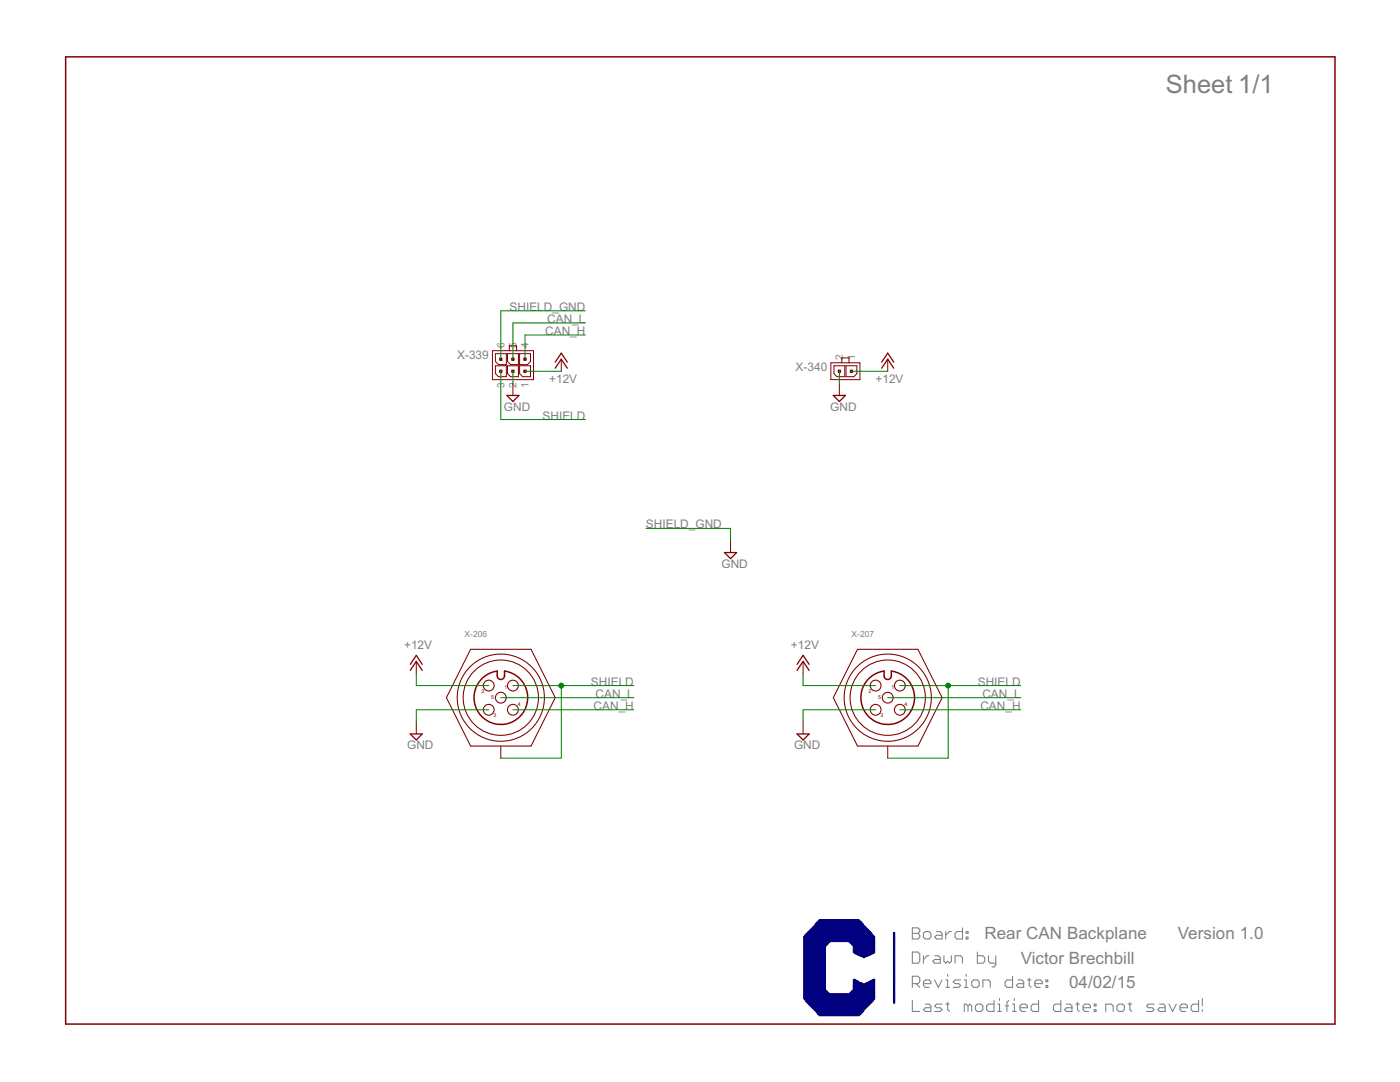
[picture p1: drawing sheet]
<svg xmlns="http://www.w3.org/2000/svg" width="279mm" height="216mm" viewBox="0 0 279 216" stroke-linecap="round" stroke-linejoin="round" font-family="sans-serif">
<defs><g id="words">
<text font-size="5.7" fill="#808080" x="232.7" y="18.6">Sheet 1/1</text>
<g font-size="3.8" fill="#808080">
<text x="196.5" y="187.5">Rear CAN Backplane</text>
<text x="235.1" y="187.5">Version 1.0</text>
<text x="203.7" y="192.3">Victor Brechbill</text>
<text x="213.3" y="197.1">04/02/15</text>
</g>
<g font-size="2.6" fill="#808080">
<text x="101.7" y="62">SHIELD_GND</text>
<text x="109.2" y="64.4">CAN_L</text>
<text x="91.2" y="71.7">X-339</text>
<text x="108.8" y="66.8">CAN_H</text>
<text x="109.6" y="76.5">+12V</text>
<text x="158.8" y="74.1">X-340</text>
<text x="174.7" y="76.5">+12V</text>
<text x="100.6" y="81.9">GND</text>
<text x="108.3" y="83.7">SHIELD</text>
<text x="165.7" y="81.9">GND</text>
<text x="128.9" y="105.4">SHIELD_GND</text>
<text x="144" y="113.3">GND</text>
<text x="80.7" y="129.6">+12V</text>
<text x="157.9" y="129.6">+12V</text>
<text x="117.9" y="136.8">SHIELD</text>
<text x="195.1" y="136.8">SHIELD</text>
<text x="118.5" y="141.6">CAN_H</text>
<text x="118.9" y="139.2">CAN_L</text>
<text x="195.7" y="141.6">CAN_H</text>
<text x="196.1" y="139.2">CAN_L</text>
<text x="81.3" y="149.5">GND</text>
<text x="158.5" y="149.5">GND</text>
</g>
<g font-size="2.3" fill="#808080">
<text x="100.7" y="69.4" transform="rotate(-90 100.7 69.4)">6</text>
<text x="103.1" y="69.4" transform="rotate(-90 103.1 69.4)">5</text>
<text x="105.5" y="69.4" transform="rotate(-90 105.5 69.4)">4</text>
<text x="168.2" y="71.9" transform="rotate(-90 168.2 71.9)">2</text>
<text x="170.6" y="71.9" transform="rotate(-90 170.6 71.9)">1</text>
<text x="100.7" y="77.4" transform="rotate(-90 100.7 77.4)">3</text>
<text x="103.1" y="77.4" transform="rotate(-90 103.1 77.4)">2</text>
<text x="105.5" y="77.4" transform="rotate(-90 105.5 77.4)">1</text>
</g>
<g font-size="1.9" fill="#808080">
<text x="92.7" y="127.1">X-206</text>
<text x="169.9" y="127.1">X-207</text>
</g>
<g font-size="1.2" fill="#800000">
<text x="100.7" y="137.5">1</text>
<text x="177.9" y="137.5">1</text>
<text x="96.1" y="138.2">2</text>
<text x="98" y="139.4">5</text>
<text x="98.5" y="143.1">3</text>
<text x="103.3" y="140.9">4</text>
<text x="173.3" y="138.2">2</text>
<text x="175.2" y="139.4">5</text>
<text x="175.7" y="143.1">3</text>
<text x="180.5" y="140.9">4</text>
</g>
</g></defs>
<g fill="#808080" stroke="#808080" stroke-width=".21">
<path d="M182.1 185.1v2.3z"/>
<path d="M182.1 185.1h1.1z"/>
<path d="M183.2 185.1l.4 .4z"/>
<path d="M183.6 185.5v.4z"/>
<path d="M183.6 185.9l-.4 .3z"/>
<path d="M183.2 186.2l.4 .4z"/>
<path d="M183.6 186.6v.4z"/>
<path d="M183.6 187l-.4 .4z"/>
<path d="M182.1 187.4h1.1z"/>
<path d="M182.1 186.2h1.1z"/>
<path d="M184.7 187.4h.7z"/>
<path d="M185.8 187l-.4 .4z"/>
<path d="M185.8 186.2v.8z"/>
<path d="M185.4 185.9l.4 .3z"/>
<path d="M184.7 185.9h.7z"/>
<path d="M184.3 186.2l.4-.3z"/>
<path d="M184.3 186.2v.8z"/>
<path d="M184.3 187l.4 .4z"/>
<path d="M186.9 185.9h.7z"/>
<path d="M187.6 185.9l.4 .3z"/>
<path d="M188 186.2v1.2z"/>
<path d="M186.9 187.4h1.1z"/>
<path d="M186.5 187l.4 .4z"/>
<path d="M186.5 187l.4-.4z"/>
<path d="M186.9 186.6h1.1z"/>
<path d="M188.7 185.9v1.5z"/>
<path d="M188.7 186.6l.8-.7z"/>
<path d="M189.5 185.9h.4z"/>
<path d="M192.1 185.1v2.3z"/>
<path d="M191 187.4h1.1z"/>
<path d="M190.6 187l.4 .4z"/>
<path d="M190.6 186.2v.8z"/>
<path d="M190.6 186.2l.4-.3z"/>
<path d="M191 185.9h1.1z"/>
<path d="M192.8 185.9h.4z"/>
<path d="M193.2 185.9v.3z"/>
<path d="M192.8 186.2h.4z"/>
<path d="M192.8 185.9v.3z"/>
<path d="M192.8 187h.4z"/>
<path d="M193.2 187v.4z"/>
<path d="M192.8 187.4h.4z"/>
<path d="M192.8 187v.4z"/>
<path d="M182.1 194.8v2.2z"/>
<path d="M182.1 194.8h1.1z"/>
<path d="M183.2 194.8l.4 .4z"/>
<path d="M183.6 195.2v.7z"/>
<path d="M183.6 195.9l-.4 .4z"/>
<path d="M182.1 196.3h1.1z"/>
<path d="M182.8 196.3l.8 .7z"/>
<path d="M184.7 197h.7z"/>
<path d="M184.3 196.6l.4 .4z"/>
<path d="M184.3 195.9v.7z"/>
<path d="M184.3 195.9l.4-.4z"/>
<path d="M184.7 195.5h.7z"/>
<path d="M185.4 195.5l.4 .4z"/>
<path d="M185.8 195.9v.4z"/>
<path d="M184.3 196.3h1.5z"/>
<path d="M186.5 195.5l.8 1.5z"/>
<path d="M188 195.5l-.7 1.5z"/>
<path d="M188.7 195.5h.4z"/>
<path d="M189.1 195.5v1.5z"/>
<path d="M188.7 197h.8z"/>
<path d="M189.1 194.4v.4z"/>
<path d="M190.2 197h1.1z"/>
<path d="M191.7 196.6l-.4 .4z"/>
<path d="M191.3 196.3l.4 .3z"/>
<path d="M190.6 196.3h.7z"/>
<path d="M190.2 195.9l.4 .4z"/>
<path d="M190.2 195.9l.4-.4z"/>
<path d="M190.6 195.5h1.1z"/>
<path d="M192.4 195.5h.4z"/>
<path d="M192.8 195.5v1.5z"/>
<path d="M192.4 197h.8z"/>
<path d="M192.8 194.4v.4z"/>
<path d="M194.3 197h.8z"/>
<path d="M195.4 196.6l-.3 .4z"/>
<path d="M195.4 195.9v.7z"/>
<path d="M195.1 195.5l.3 .4z"/>
<path d="M194.3 195.5h.8z"/>
<path d="M193.9 195.9l.4-.4z"/>
<path d="M193.9 195.9v.7z"/>
<path d="M193.9 196.6l.4 .4z"/>
<path d="M196.2 195.5v1.5z"/>
<path d="M196.2 195.5h1.1z"/>
<path d="M197.3 195.5l.3 .4z"/>
<path d="M197.6 195.9v1.1z"/>
<path d="M202.1 194.8v2.2z"/>
<path d="M201 197h1.1z"/>
<path d="M200.6 196.6l.4 .4z"/>
<path d="M200.6 195.9v.7z"/>
<path d="M200.6 195.9l.4-.4z"/>
<path d="M201 195.5h1.1z"/>
<path d="M203.2 195.5h.7z"/>
<path d="M203.9 195.5l.4 .4z"/>
<path d="M204.3 195.9v1.1z"/>
<path d="M203.2 197h1.1z"/>
<path d="M202.8 196.6l.4 .4z"/>
<path d="M202.8 196.6l.4-.3z"/>
<path d="M203.2 196.3h1.1z"/>
<path d="M205.4 195.2v1.4z"/>
<path d="M205.4 196.6l.4 .4z"/>
<path d="M205 195.5h.8z"/>
<path d="M206.9 197h.7z"/>
<path d="M206.5 196.6l.4 .4z"/>
<path d="M206.5 195.9v.7z"/>
<path d="M206.9 195.5l-.4 .4z"/>
<path d="M206.9 195.5h.7z"/>
<path d="M207.6 195.5l.4 .4z"/>
<path d="M208 195.9v.4z"/>
<path d="M206.5 196.3h1.5z"/>
<path d="M208.7 195.5h.4z"/>
<path d="M209.1 195.5v.4z"/>
<path d="M208.7 195.9h.4z"/>
<path d="M208.7 195.5v.4z"/>
<path d="M208.7 196.6h.4z"/>
<path d="M209.1 196.6v.4z"/>
<path d="M208.7 197h.4z"/>
<path d="M208.7 196.6v.4z"/>
<path d="M182.1 199.6v2.2z"/>
<path d="M182.1 201.8h1.5z"/>
<path d="M184.7 200.4h.7z"/>
<path d="M185.4 200.4l.4 .3z"/>
<path d="M185.8 200.7v1.1z"/>
<path d="M184.7 201.8h1.1z"/>
<path d="M184.3 201.5l.4 .3z"/>
<path d="M184.3 201.5l.4-.4z"/>
<path d="M184.7 201.1h1.1z"/>
<path d="M186.5 201.8h1.1z"/>
<path d="M187.6 201.8l.4-.3z"/>
<path d="M187.6 201.1l.4 .4z"/>
<path d="M186.9 201.1h.7z"/>
<path d="M186.5 200.7l.4 .4z"/>
<path d="M186.5 200.7l.4-.3z"/>
<path d="M186.9 200.4h1.1z"/>
<path d="M189.1 200v1.5z"/>
<path d="M189.1 201.5l.4 .3z"/>
<path d="M188.7 200.4h.8z"/>
<path d="M192.4 200.4v1.4z"/>
<path d="M192.4 200.4h.4z"/>
<path d="M192.8 200.4l.4 .3z"/>
<path d="M193.2 200.7v1.1z"/>
<path d="M193.2 200.7l.4-.3z"/>
<path d="M193.6 200.4l.3 .3z"/>
<path d="M193.9 200.7v1.1z"/>
<path d="M195.1 201.8h.7z"/>
<path d="M195.8 201.8l.4-.3z"/>
<path d="M196.2 200.7v.8z"/>
<path d="M195.8 200.4l.4 .3z"/>
<path d="M195.1 200.4h.7z"/>
<path d="M194.7 200.7l.4-.3z"/>
<path d="M194.7 200.7v.8z"/>
<path d="M194.7 201.5l.4 .3z"/>
<path d="M198.4 199.6v2.2z"/>
<path d="M197.3 201.8h1.1z"/>
<path d="M196.9 201.5l.4 .3z"/>
<path d="M196.9 200.7v.8z"/>
<path d="M196.9 200.7l.4-.3z"/>
<path d="M197.3 200.4h1.1z"/>
<path d="M199.1 200.4h.4z"/>
<path d="M199.5 200.4v1.4z"/>
<path d="M199.1 201.8h.8z"/>
<path d="M199.5 199.2v.4z"/>
<path d="M201 200v1.8z"/>
<path d="M201 200l.3-.4z"/>
<path d="M200.6 200.7h.7z"/>
<path d="M202.1 200.4h.3z"/>
<path d="M202.4 200.4v1.4z"/>
<path d="M202.1 201.8h.7z"/>
<path d="M202.4 199.2v.4z"/>
<path d="M203.9 201.8h.8z"/>
<path d="M203.6 201.5l.3 .3z"/>
<path d="M203.6 200.7v.8z"/>
<path d="M203.6 200.7l.3-.3z"/>
<path d="M203.9 200.4h.8z"/>
<path d="M204.7 200.4l.3 .3z"/>
<path d="M205 200.7v.4z"/>
<path d="M203.6 201.1h1.4z"/>
<path d="M207.3 199.6v2.2z"/>
<path d="M206.1 201.8h1.2z"/>
<path d="M205.8 201.5l.3 .3z"/>
<path d="M205.8 200.7v.8z"/>
<path d="M205.8 200.7l.3-.3z"/>
<path d="M206.1 200.4h1.2z"/>
<path d="M211.7 199.6v2.2z"/>
<path d="M210.6 201.8h1.1z"/>
<path d="M210.2 201.5l.4 .3z"/>
<path d="M210.2 200.7v.8z"/>
<path d="M210.2 200.7l.4-.3z"/>
<path d="M210.6 200.4h1.1z"/>
<path d="M212.8 200.4h.8z"/>
<path d="M213.6 200.4l.3 .3z"/>
<path d="M213.9 200.7v1.1z"/>
<path d="M212.8 201.8h1.1z"/>
<path d="M212.4 201.5l.4 .3z"/>
<path d="M212.8 201.1l-.4 .4z"/>
<path d="M212.8 201.1h1.1z"/>
<path d="M215 200v1.5z"/>
<path d="M215 201.5l.4 .3z"/>
<path d="M214.7 200.4h.7z"/>
<path d="M216.5 201.8h.8z"/>
<path d="M216.2 201.5l.3 .3z"/>
<path d="M216.2 200.7v.8z"/>
<path d="M216.2 200.7l.3-.3z"/>
<path d="M216.5 200.4h.8z"/>
<path d="M217.3 200.4l.3 .3z"/>
<path d="M217.6 200.7v.4z"/>
<path d="M216.2 201.1h1.4z"/>
<path d="M218.4 200.4h.3z"/>
<path d="M218.7 200.4v.3z"/>
<path d="M218.4 200.7h.3z"/>
<path d="M218.4 200.4v.3z"/>
<path d="M218.4 201.5h.3z"/>
<path d="M218.7 201.5v.3z"/>
<path d="M218.4 201.8h.3z"/>
<path d="M218.4 201.5v.3z"/>
<path d="M220.7 200.4v1.4z"/>
<path d="M220.7 200.4h1.1z"/>
<path d="M221.8 200.4l.4 .3z"/>
<path d="M222.2 200.7v1.1z"/>
<path d="M223.3 201.8h.7z"/>
<path d="M224 201.8l.4-.3z"/>
<path d="M224.4 200.7v.8z"/>
<path d="M224 200.4l.4 .3z"/>
<path d="M223.3 200.4h.7z"/>
<path d="M222.9 200.7l.4-.3z"/>
<path d="M222.9 200.7v.8z"/>
<path d="M222.9 201.5l.4 .3z"/>
<path d="M225.5 200v1.5z"/>
<path d="M225.5 201.5l.4 .3z"/>
<path d="M225.1 200.4h.8z"/>
<path d="M228.8 201.8h1.1z"/>
<path d="M229.9 201.8l.4-.3z"/>
<path d="M229.9 201.1l.4 .4z"/>
<path d="M229.2 201.1h.7z"/>
<path d="M228.8 200.7l.4 .4z"/>
<path d="M228.8 200.7l.4-.3z"/>
<path d="M229.2 200.4h1.1z"/>
<path d="M231.4 200.4h.8z"/>
<path d="M232.2 200.4l.3 .3z"/>
<path d="M232.5 200.7v1.1z"/>
<path d="M231.4 201.8h1.1z"/>
<path d="M231.1 201.5l.3 .3z"/>
<path d="M231.4 201.1l-.3 .4z"/>
<path d="M231.4 201.1h1.1z"/>
<path d="M233.3 200.4l.7 1.4z"/>
<path d="M234.8 200.4l-.8 1.4z"/>
<path d="M235.9 201.8h.7z"/>
<path d="M235.5 201.5l.4 .3z"/>
<path d="M235.5 200.7v.8z"/>
<path d="M235.5 200.7l.4-.3z"/>
<path d="M235.9 200.4h.7z"/>
<path d="M236.6 200.4l.4 .3z"/>
<path d="M237 200.7v.4z"/>
<path d="M235.5 201.1h1.5z"/>
<path d="M239.2 199.6v2.2z"/>
<path d="M238.1 201.8h1.1z"/>
<path d="M237.7 201.5l.4 .3z"/>
<path d="M237.7 200.7v.8z"/>
<path d="M237.7 200.7l.4-.3z"/>
<path d="M238.1 200.4h1.1z"/>
<path d="M239.9 201.5v.3z"/>
<path d="M239.9 199.2v1.5z"/>
<path d="M182.1 190v2.2z"/>
<path d="M182.1 192.2h1.1z"/>
<path d="M183.6 191.8l-.4 .4z"/>
<path d="M183.6 190.3v1.5z"/>
<path d="M183.2 190l.4 .3z"/>
<path d="M182.1 190h1.1z"/>
<path d="M184.3 190.7v1.5z"/>
<path d="M185 190.7l-.7 .8z"/>
<path d="M185 190.7h.4z"/>
<path d="M186.5 190.7h.8z"/>
<path d="M187.3 190.7l.3 .4z"/>
<path d="M187.6 191.1v1.1z"/>
<path d="M186.5 192.2h1.1z"/>
<path d="M186.2 191.8l.3 .4z"/>
<path d="M186.2 191.8l.3-.3z"/>
<path d="M186.5 191.5h1.1z"/>
<path d="M188.4 190.7v1.1z"/>
<path d="M188.4 191.8l.3 .4z"/>
<path d="M188.7 192.2l.4-.4z"/>
<path d="M189.1 191.8l.4 .4z"/>
<path d="M189.5 192.2l.4-.4z"/>
<path d="M189.9 190.7v1.1z"/>
<path d="M190.6 190.7v1.5z"/>
<path d="M190.6 190.7h1.1z"/>
<path d="M191.7 190.7l.4 .4z"/>
<path d="M192.1 191.1v1.1z"/>
<path d="M195.1 190v2.2z"/>
<path d="M195.1 192.2h1.1z"/>
<path d="M196.2 192.2l.3-.4z"/>
<path d="M196.5 191.1v.7z"/>
<path d="M196.2 190.7l.3 .4z"/>
<path d="M195.1 190.7h1.1z"/>
<path d="M197.3 190.7v1.1z"/>
<path d="M197.3 191.8l.3 .4z"/>
<path d="M197.6 192.2h1.1z"/>
<path d="M198.7 190.7v1.9z"/>
<path d="M198.7 192.6l-.3 .3z"/>
<path d="M198 192.9h.4z"/>
</g>
<g fill="#800000" stroke="#800000" stroke-width=".2">
<path d="M99.9 148.9v2.4z"/>
<path d="M112 71.7v2.4z"/>
<path d="M102.4 76.5v2.4z"/>
<path d="M177.2 71.7v2.4z"/>
<path d="M167.5 76.5v2.4z"/>
<path d="M83.1 132v2.4z"/>
<path d="M83.1 144v2.5z"/>
<path d="M177.2 148.9v2.4z"/>
<path d="M160.3 132v2.4z"/>
<path d="M160.3 144v2.5z"/>
<path d="M99.5 75.2h1.5z"/>
<path d="M101 73v2.2z"/>
<path d="M98.9 73h2.1z"/>
<path d="M98.9 73v1.5z"/>
<path d="M98.9 74.5l.6 .7z"/>
<path d="M101.9 75.2h1.6z"/>
<path d="M103.5 73v2.2z"/>
<path d="M101.3 73h2.2z"/>
<path d="M101.3 73v1.5z"/>
<path d="M101.3 74.5l.6 .7z"/>
<path d="M104.3 75.2h1.6z"/>
<path d="M105.9 73v2.2z"/>
<path d="M103.7 73h2.2z"/>
<path d="M103.7 73v1.5z"/>
<path d="M103.7 74.5l.6 .7z"/>
<path d="M99.5 72.7h1.5z"/>
<path d="M101 70.6v2.1z"/>
<path d="M98.9 70.6h2.1z"/>
<path d="M98.9 70.6v1.5z"/>
<path d="M98.9 72.1l.6 .6z"/>
<path d="M101.9 72.7h1.6z"/>
<path d="M103.5 70.6v2.1z"/>
<path d="M101.3 70.6h2.2z"/>
<path d="M101.3 70.6v1.5z"/>
<path d="M101.3 72.1l.6 .6z"/>
<path d="M105.9 70.6v1.5z"/>
<path d="M103.7 70.6h2.2z"/>
<path d="M103.7 70.6v2.1z"/>
<path d="M103.7 72.7h1.6z"/>
<path d="M105.3 72.7l.6-.6z"/>
<path d="M98.3 70v5.8z"/>
<path d="M98.3 75.8h8.2z"/>
<path d="M106.5 70v5.8z"/>
<path d="M103.1 70h3.4z"/>
<path d="M101.6 70h1.5z"/>
<path d="M98.3 70h3.3z"/>
<path d="M101.6 69v1z"/>
<path d="M101.6 69h1.5z"/>
<path d="M103.1 69v1z"/>
<path d="M167 75.2h1.6z"/>
<path d="M168.6 73v2.2z"/>
<path d="M166.4 73h2.2z"/>
<path d="M166.4 73v1.5z"/>
<path d="M166.4 74.5l.6 .7z"/>
<path d="M171 73v1.5z"/>
<path d="M168.8 73h2.2z"/>
<path d="M168.8 73v2.2z"/>
<path d="M168.8 75.2h1.6z"/>
<path d="M171 74.5l-.6 .7z"/>
<path d="M165.8 72.4v3.4z"/>
<path d="M165.8 75.8h5.8z"/>
<path d="M171.6 72.4v3.4z"/>
<path d="M169.4 72.4h2.2z"/>
<path d="M168 72.4h1.4z"/>
<path d="M165.8 72.4h2.2z"/>
<path d="M168 71.4v1z"/>
<path d="M168 71.4h1.4z"/>
<path d="M169.4 71.4v1z"/>
<path d="M145.8 107.8v2.5z"/>
</g>
<g fill="none" stroke="#800000" stroke-width=".21">
<circle cx="97.5" cy="136.8" r="1.08"/>
<circle cx="99.9" cy="139.2" r="7.5"/>
<circle cx="99.9" cy="139.2" r="8.7"/>
<circle cx="99.9" cy="139.2" r="1.08"/>
<circle cx="102.4" cy="136.8" r="1.08"/>
<circle cx="174.8" cy="136.8" r="1.08"/>
<circle cx="177.2" cy="139.2" r="7.5"/>
<circle cx="177.2" cy="139.2" r="8.7"/>
<circle cx="177.2" cy="139.2" r="1.08"/>
<circle cx="179.6" cy="136.8" r="1.08"/>
<circle cx="97.5" cy="141.6" r="1.08"/>
<circle cx="102.4" cy="141.6" r="1.08"/>
<circle cx="174.8" cy="141.6" r="1.08"/>
<circle cx="179.6" cy="141.6" r="1.08"/>
</g>
<g fill="#800000" stroke="#800000" stroke-width=".21">
<path d="M93.9 148.9h12.1z"/>
<path d="M93.9 129.6h12.1z"/>
<path d="M106 129.6l4.8 9.6z"/>
<path d="M110.8 139.2l-4.8 9.7z"/>
<path d="M93.9 129.6l-4.8 9.6z"/>
<path d="M89.1 139.2l4.8 9.7z"/>
<path d="M171.1 148.9h12.1z"/>
<path d="M171.1 129.6h12.1z"/>
<path d="M183.2 129.6l4.8 9.6z"/>
<path d="M188 139.2l-4.8 9.7z"/>
<path d="M171.1 129.6l-4.8 9.6z"/>
<path d="M166.3 139.2l4.8 9.7z"/>
</g>
<g fill="#800000" stroke="#800000" stroke-width=".3">
<path d="M100.7 133.9v1z"/>
<path d="M99.2 133.9v1z"/>
<path d="M13.1 11.3v193z"/>
<path d="M13.1 204.3h253.3z"/>
<path d="M266.4 11.3v193z"/>
<path d="M13.1 11.3h253.3z"/>
<path d="M177.9 133.9v1z"/>
<path d="M176.4 133.9v1z"/>
</g>
<path d="M99.2 134.9a.73 .73 0 0 0 .8 .7 .73 .73 0 0 0 .7-.7M99.2 133.9a5.4 5.4 0 0 0-3.7 8.2 5.4 5.4 0 0 0 9 0 5.4 5.4 0 0 0-3.8-8.2M176.4 134.9a.72 .72 0 0 0 .8 .7 .72 .72 0 0 0 .7-.7M176.4 133.9a5.4 5.4 0 0 0-3.7 8.2 5.4 5.4 0 0 0 9 0 5.4 5.4 0 0 0-3.8-8.2" fill="none" stroke="#800000" stroke-width=".3"/>
<g fill="#800000" stroke="#800000" stroke-width=".25">
<path d="M112 71.7l1.2 1.8z"/>
<path d="M112 71.7l-1.2 1.8z"/>
<path d="M112 70.5l1.2 1.8z"/>
<path d="M112 70.5l-1.2 1.8z"/>
<path d="M101.2 78.9h2.4z"/>
<path d="M103.6 78.9l-1.2 1.2z"/>
<path d="M101.2 78.9l1.2 1.2z"/>
<path d="M177.2 71.7l1.2 1.8z"/>
<path d="M177.2 71.7l-1.2 1.8z"/>
<path d="M177.2 70.5l1.2 1.8z"/>
<path d="M177.2 70.5l-1.2 1.8z"/>
<path d="M166.3 78.9h2.4z"/>
<path d="M168.7 78.9l-1.2 1.2z"/>
<path d="M166.3 78.9l1.2 1.2z"/>
<path d="M83.1 132l1.2 1.8z"/>
<path d="M83.1 132l-1.2 1.8z"/>
<path d="M83.1 130.8l1.2 1.8z"/>
<path d="M83.1 130.8l-1.2 1.8z"/>
<path d="M81.9 146.5h2.4z"/>
<path d="M84.3 146.5l-1.2 1.2z"/>
<path d="M81.9 146.5l1.2 1.2z"/>
<path d="M160.3 132l1.2 1.8z"/>
<path d="M160.3 132l-1.2 1.8z"/>
<path d="M160.3 130.8l1.2 1.8z"/>
<path d="M160.3 130.8l-1.2 1.8z"/>
<path d="M159.1 146.5h2.4z"/>
<path d="M161.5 146.5l-1.2 1.2z"/>
<path d="M159.1 146.5l1.2 1.2z"/>
<path d="M144.6 110.3h2.4z"/>
<path d="M147 110.3l-1.2 1.2z"/>
<path d="M144.6 110.3l1.2 1.2z"/>
</g>
<g fill="#800000" stroke="#800000" stroke-width=".2">
<path d="M99.7 71.4h.5v.5h-.5z"/>
<path d="M99.7 73.9h.5v.4h-.5z"/>
<path d="M102.1 73.9h.5v.4h-.5z"/>
<path d="M102.1 71.4h.5v.5h-.5z"/>
<path d="M104.5 71.4h.5v.5h-.5z"/>
<path d="M104.5 73.9h.5v.4h-.5z"/>
<path d="M167.3 73.9h.4v.4h-.4z"/>
<path d="M169.7 73.9h.5v.4h-.5z"/>
</g>
<g fill="#008000" stroke="#008000" stroke-width=".2">
<path d="M102.4 74.1v2.4z"/>
<path d="M167.5 74.1v2.4z"/>
<path d="M83.1 141.6h14.4z"/>
<path d="M83.1 141.6v2.4z"/>
<path d="M99.9 62v9.7z"/>
<path d="M99.9 62h16.9z"/>
<path d="M160.3 141.6h14.5z"/>
<path d="M160.3 141.6v2.4z"/>
<path d="M145.8 105.4v2.4z"/>
<path d="M128.9 105.4h16.9z"/>
<path d="M104.8 74.1h7.2z"/>
<path d="M169.9 74.1h7.3z"/>
<path d="M83.1 136.8h14.4z"/>
<path d="M83.1 134.4v2.4z"/>
<path d="M160.3 136.8h14.5z"/>
<path d="M160.3 134.4v2.4z"/>
<path d="M104.8 66.8v4.9z"/>
<path d="M104.8 66.8h12z"/>
<path d="M102.4 141.6h24.1z"/>
<path d="M179.6 141.6h24.1z"/>
<path d="M102.4 64.4v7.3z"/>
<path d="M102.4 64.4h14.4z"/>
<path d="M99.9 139.2h26.6z"/>
<path d="M177.2 139.2h26.5z"/>
<path d="M99.9 74.1v9.6z"/>
<path d="M99.9 83.7h16.9z"/>
<path d="M102.4 136.8h9.6z"/>
<path d="M112 136.8h14.5z"/>
<path d="M99.9 151.3h12.1z"/>
<path d="M112 136.8v14.5z"/>
<path d="M179.6 136.8h9.6z"/>
<path d="M189.2 136.8h14.5z"/>
<path d="M177.2 151.3h12z"/>
<path d="M189.2 136.8v14.5z"/>
<circle cx="112" cy="136.8" r=".49"/>
<circle cx="189.2" cy="136.8" r=".49"/>
</g>
<g fill="#000080" stroke="#000080" stroke-width=".2">
<path d="M163.5 202.6h8v.1h-8z"/>
<path d="M163.4 202.4h8.2v.2h-8.2z"/>
<path d="M163.2 202.3h8.6v.1h-8.6z"/>
<path d="M163.1 202.2h8.8v.1h-8.8z"/>
<path d="M163.1 202h8.9v.2h-8.9z"/>
<path d="M163 201.9h9.1v.1h-9.1z"/>
<path d="M162.8 201.8h9.5v.1h-9.5z"/>
<path d="M162.7 201.6h9.7v.2h-9.7z"/>
<path d="M162.6 201.5h9.8v.1h-9.8z"/>
<path d="M162.4 201.4h10.2v.1h-10.2z"/>
<path d="M162.3 201.2h10.4v.2h-10.4z"/>
<path d="M162.2 201.1h10.6v.1h-10.6z"/>
<path d="M162 201h11v.1h-11z"/>
<path d="M161.9 200.9h11.2v.1h-11.2z"/>
<path d="M161.8 200.7h11.4v.1h-11.4z"/>
<path d="M161.6 200.6h11.8v.1h-11.8z"/>
<path d="M161.5 200.4h12v.2h-12z"/>
<path d="M161.4 200.3h12.2v.1h-12.2z"/>
<path d="M161.2 200.2h12.6v.1h-12.6z"/>
<path d="M161.1 200h12.8v.2h-12.8z"/>
<path d="M178.3 200h.3v.2h-.3z"/>
<path d="M161 199.9h13v.1h-13z"/>
<path d="M178.3 199.9h.3v.1h-.3z"/>
<path d="M160.8 199.8h13.4v.1h-13.4z"/>
<path d="M178.3 199.8h.3v.1h-.3z"/>
<path d="M160.8 199.6h13.5v.2h-13.5z"/>
<path d="M178.3 199.6h.3v.2h-.3z"/>
<path d="M160.7 199.5h13.6v.1h-13.6z"/>
<path d="M178.3 199.5h.3v.1h-.3z"/>
<path d="M160.6 199.4h13.8v.1h-13.8z"/>
<path d="M178.3 199.4h.3v.1h-.3z"/>
<path d="M160.4 199.2h14.2v.2h-14.2z"/>
<path d="M178.3 199.2h.3v.2h-.3z"/>
<path d="M160.4 199.1h14.2v.1h-14.2z"/>
<path d="M178.3 199.1h.3v.1h-.3z"/>
<path d="M160.4 199h14.2v.1h-14.2z"/>
<path d="M178.3 199h.3v.1h-.3z"/>
<path d="M160.4 198.8h14.2v.2h-14.2z"/>
<path d="M178.3 198.8h.3v.2h-.3z"/>
<path d="M160.4 198.7h14.2v.1h-14.2z"/>
<path d="M178.3 198.7h.3v.1h-.3z"/>
<path d="M160.4 198.6h14.2v.1h-14.2z"/>
<path d="M178.3 198.6h.3v.1h-.3z"/>
<path d="M160.4 198.4h14.2v.2h-14.2z"/>
<path d="M178.3 198.4h.3v.2h-.3z"/>
<path d="M160.4 198.3h14.2v.1h-14.2z"/>
<path d="M178.3 198.3h.3v.1h-.3z"/>
<path d="M160.4 198.2h5.1v.1h-5.1z"/>
<path d="M169.5 198.2h5.1v.1h-5.1z"/>
<path d="M178.3 198.2h.3v.1h-.3z"/>
<path d="M160.4 198h5v.2h-5z"/>
<path d="M169.6 198h5v.2h-5z"/>
<path d="M178.3 198h.3v.2h-.3z"/>
<path d="M160.4 197.9h4.8v.1h-4.8z"/>
<path d="M169.8 197.9h4.8v.1h-4.8z"/>
<path d="M178.3 197.9h.3v.1h-.3z"/>
<path d="M160.4 197.8h4.7v.1h-4.7z"/>
<path d="M169.9 197.8h4.7v.1h-4.7z"/>
<path d="M178.3 197.8h.3v.1h-.3z"/>
<path d="M160.4 197.6h4.6v.2h-4.6z"/>
<path d="M170 197.6h4.6v.2h-4.6z"/>
<path d="M178.3 197.6h.3v.2h-.3z"/>
<path d="M160.4 197.5h4.4v.1h-4.4z"/>
<path d="M170.2 197.5h4.4v.1h-4.4z"/>
<path d="M178.3 197.5h.3v.1h-.3z"/>
<path d="M160.4 197.4h4.3v.1h-4.3z"/>
<path d="M170.3 197.4h4.3v.1h-4.3z"/>
<path d="M178.3 197.4h.3v.1h-.3z"/>
<path d="M160.4 197.3h4.3v.1h-4.3z"/>
<path d="M170.3 197.3h4.3v.1h-4.3z"/>
<path d="M178.3 197.3h.3v.1h-.3z"/>
<path d="M160.4 197.1h4.3v.1h-4.3z"/>
<path d="M170.3 197.1h4.3v.1h-4.3z"/>
<path d="M178.3 197.1h.3v.1h-.3z"/>
<path d="M160.4 197h4.3v.1h-4.3z"/>
<path d="M170.3 197h4.3v.1h-4.3z"/>
<path d="M178.3 197h.3v.1h-.3z"/>
<path d="M160.4 196.8h4.3v.2h-4.3z"/>
<path d="M170.3 196.8h4.3v.2h-4.3z"/>
<path d="M178.3 196.8h.3v.2h-.3z"/>
<path d="M160.4 196.7h4.3v.1h-4.3z"/>
<path d="M170.3 196.7h4.3v.1h-4.3z"/>
<path d="M178.3 196.7h.3v.1h-.3z"/>
<path d="M160.4 196.6h4.3v.1h-4.3z"/>
<path d="M170.3 196.6h4.3v.1h-4.3z"/>
<path d="M178.3 196.6h.3v.1h-.3z"/>
<path d="M160.4 196.4h4.3v.2h-4.3z"/>
<path d="M170.3 196.4h4.3v.2h-4.3z"/>
<path d="M178.3 196.4h.3v.2h-.3z"/>
<path d="M160.4 196.3h4.3v.1h-4.3z"/>
<path d="M170.3 196.3h4.3v.1h-4.3z"/>
<path d="M178.3 196.3h.3v.1h-.3z"/>
<path d="M160.4 196.2h4.3v.1h-4.3z"/>
<path d="M170.3 196.2h1.9v.1h-1.9z"/>
<path d="M172.7 196.2h1.9v.1h-1.9z"/>
<path d="M178.3 196.2h.3v.1h-.3z"/>
<path d="M160.4 196h4.3v.2h-4.3z"/>
<path d="M170.3 196h1.6v.2h-1.6z"/>
<path d="M173 196h1.6v.2h-1.6z"/>
<path d="M178.3 196h.3v.2h-.3z"/>
<path d="M160.4 195.9h4.3v.1h-4.3z"/>
<path d="M170.3 195.9h1.2v.1h-1.2z"/>
<path d="M173.2 195.9h1.4v.1h-1.4z"/>
<path d="M178.3 195.9h.3v.1h-.3z"/>
<path d="M160.4 195.8h4.3v.1h-4.3z"/>
<path d="M170.3 195.8h1.1v.1h-1.1z"/>
<path d="M173.5 195.8h1.1v.1h-1.1z"/>
<path d="M178.3 195.8h.3v.1h-.3z"/>
<path d="M160.4 195.6h4.3v.2h-4.3z"/>
<path d="M170.3 195.6h.8v.2h-.8z"/>
<path d="M173.8 195.6h.8v.2h-.8z"/>
<path d="M178.3 195.6h.3v.2h-.3z"/>
<path d="M160.4 195.5h4.3v.1h-4.3z"/>
<path d="M170.3 195.5h.5v.1h-.5z"/>
<path d="M174 195.5h.6v.1h-.6z"/>
<path d="M178.3 195.5h.3v.1h-.3z"/>
<path d="M160.4 195.4h4.3v.1h-4.3z"/>
<path d="M170.4 195.4l.2 .1z"/>
<path d="M174.3 195.4h.3v.1h-.3z"/>
<path d="M178.3 195.4h.3v.1h-.3z"/>
<path d="M160.4 195.2h4.3v.2h-4.3z"/>
<path d="M178.3 195.2h.3v.2h-.3z"/>
<path d="M160.4 195.1h4.3v.1h-4.3z"/>
<path d="M178.3 195.1h.3v.1h-.3z"/>
<path d="M160.4 195h4.3v.1h-4.3z"/>
<path d="M178.3 195h.3v.1h-.3z"/>
<path d="M160.4 194.8h4.3v.2h-4.3z"/>
<path d="M178.3 194.8h.3v.2h-.3z"/>
<path d="M160.4 194.7h4.3v.1h-4.3z"/>
<path d="M178.3 194.7h.3v.1h-.3z"/>
<path d="M160.4 194.6h4.3v.1h-4.3z"/>
<path d="M178.3 194.6h.3v.1h-.3z"/>
<path d="M160.4 194.4h4.3v.2h-4.3z"/>
<path d="M178.3 194.4h.3v.2h-.3z"/>
<path d="M160.4 194.3h4.3v.1h-4.3z"/>
<path d="M178.3 194.3h.3v.1h-.3z"/>
<path d="M160.4 194.2h4.3v.1h-4.3z"/>
<path d="M178.3 194.2h.3v.1h-.3z"/>
<path d="M160.4 194h4.3v.2h-4.3z"/>
<path d="M178.3 194h.3v.2h-.3z"/>
<path d="M160.4 193.9h4.3v.1h-4.3z"/>
<path d="M178.3 193.9h.3v.1h-.3z"/>
<path d="M160.4 193.8h4.3v.1h-4.3z"/>
<path d="M178.3 193.8h.3v.1h-.3z"/>
<path d="M160.4 193.7h4.3v.1h-4.3z"/>
<path d="M178.3 193.7h.3v.1h-.3z"/>
<path d="M160.4 193.5h4.3v.1h-4.3z"/>
<path d="M178.3 193.5h.3v.1h-.3z"/>
<path d="M160.4 193.4h4.3v.1h-4.3z"/>
<path d="M178.3 193.4h.3v.1h-.3z"/>
<path d="M160.4 193.3h4.3v.1h-4.3z"/>
<path d="M178.3 193.3h.3v.1h-.3z"/>
<path d="M160.4 193.1h4.3v.1h-4.3z"/>
<path d="M178.3 193.1h.3v.1h-.3z"/>
<path d="M160.4 193h4.3v.1h-4.3z"/>
<path d="M178.3 193h.3v.1h-.3z"/>
<path d="M160.4 192.8h4.3v.2h-4.3z"/>
<path d="M178.3 192.8h.3v.2h-.3z"/>
<path d="M160.4 192.7h4.3v.1h-4.3z"/>
<path d="M178.3 192.7h.3v.1h-.3z"/>
<path d="M160.4 192.6h4.3v.1h-4.3z"/>
<path d="M178.3 192.6h.3v.1h-.3z"/>
<path d="M160.4 192.4h4.3v.2h-4.3z"/>
<path d="M178.3 192.4h.3v.2h-.3z"/>
<path d="M160.4 192.3h4.3v.1h-4.3z"/>
<path d="M178.3 192.3h.3v.1h-.3z"/>
<path d="M160.4 192.2h4.3v.1h-4.3z"/>
<path d="M178.3 192.2h.3v.1h-.3z"/>
<path d="M160.4 192h4.3v.2h-4.3z"/>
<path d="M178.3 192h.3v.2h-.3z"/>
<path d="M160.4 191.9h4.3v.1h-4.3z"/>
<path d="M178.3 191.9h.3v.1h-.3z"/>
<path d="M160.4 191.8h4.3v.1h-4.3z"/>
<path d="M178.3 191.8h.3v.1h-.3z"/>
<path d="M160.4 191.6h4.3v.2h-4.3z"/>
<path d="M178.3 191.6h.3v.2h-.3z"/>
<path d="M160.4 191.5h4.3v.1h-4.3z"/>
<path d="M178.3 191.5h.3v.1h-.3z"/>
<path d="M160.4 191.4h4.3v.1h-4.3z"/>
<path d="M178.3 191.4h.3v.1h-.3z"/>
<path d="M160.4 191.2h4.3v.2h-4.3z"/>
<path d="M178.3 191.2h.3v.2h-.3z"/>
<path d="M160.4 191.1h4.3v.1h-4.3z"/>
<path d="M178.3 191.1h.3v.1h-.3z"/>
<path d="M160.4 191h4.3v.1h-4.3z"/>
<path d="M172.3 191h.3v.1h-.3z"/>
<path d="M178.3 191h.3v.1h-.3z"/>
<path d="M160.4 190.8h4.3v.2h-4.3z"/>
<path d="M172 190.8h.8v.2h-.8z"/>
<path d="M178.3 190.8h.3v.2h-.3z"/>
<path d="M160.4 190.7h4.3v.1h-4.3z"/>
<path d="M171.8 190.7h1.3v.1h-1.3z"/>
<path d="M178.3 190.7h.3v.1h-.3z"/>
<path d="M160.4 190.6h4.3v.1h-4.3z"/>
<path d="M171.4 190.6h2.1v.1h-2.1z"/>
<path d="M178.3 190.6h.3v.1h-.3z"/>
<path d="M160.4 190.4h4.3v.2h-4.3z"/>
<path d="M171.1 190.4h2.7v.2h-2.7z"/>
<path d="M178.3 190.4h.3v.2h-.3z"/>
<path d="M160.4 190.3h4.3v.1h-4.3z"/>
<path d="M170.8 190.3h3.2v.1h-3.2z"/>
<path d="M178.3 190.3h.3v.1h-.3z"/>
<path d="M160.4 190.2h4.3v.1h-4.3z"/>
<path d="M170.6 190.2h3.7v.1h-3.7z"/>
<path d="M178.3 190.2h.3v.1h-.3z"/>
<path d="M160.4 190.1h4.3v.1h-4.3z"/>
<path d="M170.4 190.1h4.2v.1h-4.2z"/>
<path d="M178.3 190.1h.3v.1h-.3z"/>
<path d="M160.4 189.9h4.3v.1h-4.3z"/>
<path d="M170.3 189.9h4.3v.1h-4.3z"/>
<path d="M178.3 189.9h.3v.1h-.3z"/>
<path d="M160.4 189.8h4.3v.1h-4.3z"/>
<path d="M170.3 189.8h4.3v.1h-4.3z"/>
<path d="M178.3 189.8h.3v.1h-.3z"/>
<path d="M160.4 189.7h4.3v.1h-4.3z"/>
<path d="M170.3 189.7h4.3v.1h-4.3z"/>
<path d="M178.3 189.7h.3v.1h-.3z"/>
<path d="M160.4 189.5h4.3v.1h-4.3z"/>
<path d="M170.3 189.5h4.3v.1h-4.3z"/>
<path d="M178.3 189.5h.3v.1h-.3z"/>
<path d="M160.4 189.4h4.3v.1h-4.3z"/>
<path d="M170.3 189.4h4.3v.1h-4.3z"/>
<path d="M178.3 189.4h.3v.1h-.3z"/>
<path d="M160.4 189.3h4.3v.1h-4.3z"/>
<path d="M170.3 189.3h4.3v.1h-4.3z"/>
<path d="M178.3 189.3h.3v.1h-.3z"/>
<path d="M160.4 189.1h4.3v.1h-4.3z"/>
<path d="M170.3 189.1h4.3v.1h-4.3z"/>
<path d="M178.3 189.1h.3v.1h-.3z"/>
<path d="M160.4 189h4.3v.1h-4.3z"/>
<path d="M170.3 189h4.3v.1h-4.3z"/>
<path d="M178.3 189h.3v.1h-.3z"/>
<path d="M160.4 188.8h4.3v.2h-4.3z"/>
<path d="M170.3 188.8h4.3v.2h-4.3z"/>
<path d="M178.3 188.8h.3v.2h-.3z"/>
<path d="M160.4 188.7h4.4v.1h-4.4z"/>
<path d="M170.3 188.7h4.3v.1h-4.3z"/>
<path d="M178.3 188.7h.3v.1h-.3z"/>
<path d="M160.4 188.6h4.6v.1h-4.6z"/>
<path d="M170.2 188.6h4.4v.1h-4.4z"/>
<path d="M178.3 188.6h.3v.1h-.3z"/>
<path d="M160.4 188.4h4.7v.2h-4.7z"/>
<path d="M170 188.4h4.6v.2h-4.6z"/>
<path d="M178.3 188.4h.3v.2h-.3z"/>
<path d="M160.4 188.3h4.8v.1h-4.8z"/>
<path d="M169.9 188.3h4.7v.1h-4.7z"/>
<path d="M178.3 188.3h.3v.1h-.3z"/>
<path d="M160.4 188.2h5v.1h-5z"/>
<path d="M169.8 188.2h4.8v.1h-4.8z"/>
<path d="M178.3 188.2h.3v.1h-.3z"/>
<path d="M160.4 188h5v.2h-5z"/>
<path d="M169.6 188h5v.2h-5z"/>
<path d="M178.3 188h.3v.2h-.3z"/>
<path d="M160.4 187.9h5.2v.1h-5.2z"/>
<path d="M169.5 187.9h5.1v.1h-5.1z"/>
<path d="M178.3 187.9h.3v.1h-.3z"/>
<path d="M160.4 187.8h14.2v.1h-14.2z"/>
<path d="M178.3 187.8h.3v.1h-.3z"/>
<path d="M160.4 187.6h14.2v.2h-14.2z"/>
<path d="M178.3 187.6h.3v.2h-.3z"/>
<path d="M160.4 187.5h14.2v.1h-14.2z"/>
<path d="M178.3 187.5h.3v.1h-.3z"/>
<path d="M160.4 187.4h14.2v.1h-14.2z"/>
<path d="M178.3 187.4h.3v.1h-.3z"/>
<path d="M160.4 187.2h14.2v.2h-14.2z"/>
<path d="M178.3 187.2h.3v.2h-.3z"/>
<path d="M160.4 187.1h14.2v.1h-14.2z"/>
<path d="M178.3 187.1h.3v.1h-.3z"/>
<path d="M160.4 187h14.2v.1h-14.2z"/>
<path d="M178.3 187h.3v.1h-.3z"/>
<path d="M160.4 186.8h14.2v.2h-14.2z"/>
<path d="M178.3 186.8h.3v.2h-.3z"/>
<path d="M160.6 186.7h13.8v.1h-13.8z"/>
<path d="M178.3 186.7h.3v.1h-.3z"/>
<path d="M160.6 186.6h13.7v.1h-13.7z"/>
<path d="M178.3 186.6h.3v.1h-.3z"/>
<path d="M160.7 186.5h13.5v.1h-13.5z"/>
<path d="M178.3 186.5h.3v.1h-.3z"/>
<path d="M160.8 186.3h13.2v.1h-13.2z"/>
<path d="M178.3 186.3h.3v.1h-.3z"/>
<path d="M161 186.2h13v.1h-13z"/>
<path d="M178.3 186.2h.3v.1h-.3z"/>
<path d="M161.1 186.1h12.8v.1h-12.8z"/>
<path d="M178.3 186.1h.3v.1h-.3z"/>
<path d="M161.2 185.9h12.6v.1h-12.6z"/>
<path d="M161.4 185.8h12.2v.1h-12.2z"/>
<path d="M161.5 185.7h12v.1h-12z"/>
<path d="M161.6 185.5h11.8v.1h-11.8z"/>
<path d="M161.8 185.4h11.4v.1h-11.4z"/>
<path d="M161.9 185.3h11.2v.1h-11.2z"/>
<path d="M162 185.1h11v.2h-11z"/>
<path d="M162.2 185h10.6v.1h-10.6z"/>
<path d="M162.3 184.8h10.4v.2h-10.4z"/>
<path d="M162.4 184.7h10.2v.1h-10.2z"/>
<path d="M162.6 184.6h9.8v.1h-9.8z"/>
<path d="M162.7 184.4h9.6v.2h-9.6z"/>
<path d="M162.7 184.3h9.6v.1h-9.6z"/>
<path d="M162.8 184.2h9.3v.1h-9.3z"/>
<path d="M163 184h9v.2h-9z"/>
<path d="M163.1 183.9h8.8v.1h-8.8z"/>
<path d="M163.2 183.8h8.6v.1h-8.6z"/>
<path d="M163.4 183.6h8.2v.2h-8.2z"/>
<path d="M163.5 183.5h8v.1h-8z"/>
</g>
<use href="#words"/>
</svg>
